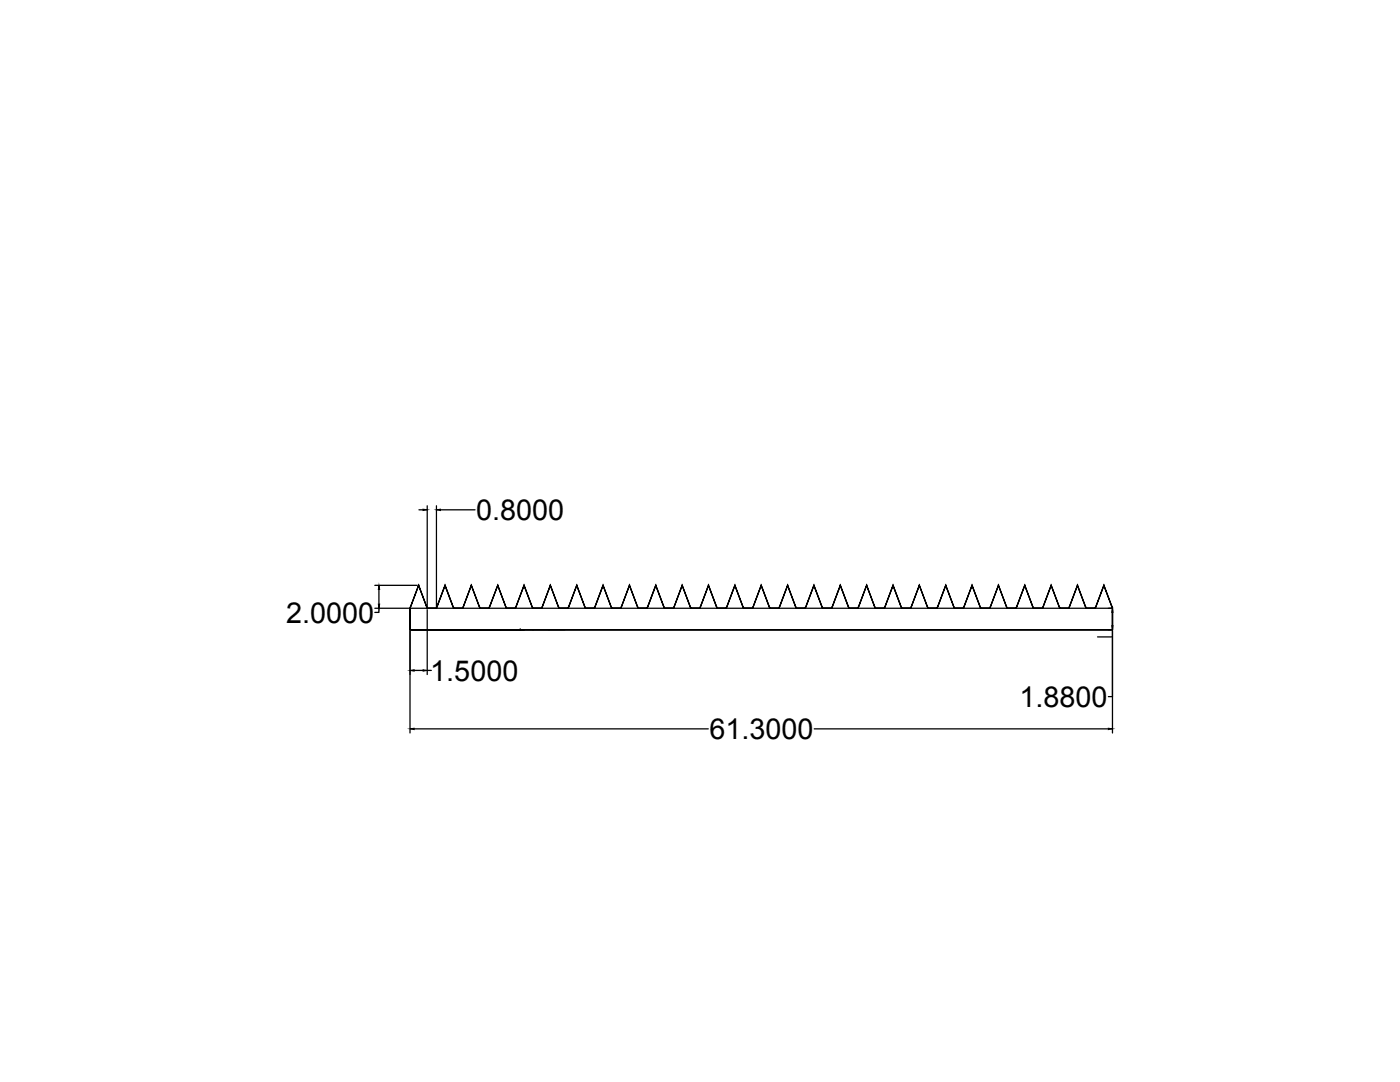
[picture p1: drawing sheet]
<svg xmlns="http://www.w3.org/2000/svg" width="279mm" height="216mm" viewBox="0 0 279 216" stroke-linecap="round" stroke-linejoin="round" font-family="sans-serif">
<defs><g id="words">
<g font-size="5.8">
<text x="95" y="103.8">0.8000</text>
<text x="57.1" y="124.2">2.0000</text>
<text x="85.9" y="135.8">1.5000</text>
<text x="203.5" y="141">1.8800</text>
<text x="141.6" y="147.5">61.3000</text>
</g>
</g></defs>
<!-- layer: 0 -->
<g fill="none" stroke="#000" stroke-width=".25">
<path d="M74.8 116.8h8.5M75.6 117.6v2.9M83.5 116.8l-1.7 4.6v4.3h140.2v-4.3l-1.7-4.6 1.7 4.6v4.3h-140.2v-4.3l1.7-4.6 1.8 4.6h1.8l1.7-4.6 1.7 4.6h1.9l1.7-4.6 1.7 4.6h1.8l1.7-4.6 1.7 4.6h1.9l1.7-4.6 1.7 4.6h1.8l1.7-4.6 1.7 4.6h1.9l1.7-4.6 1.7 4.6h1.8l1.8-4.6 1.7 4.6h1.8l1.7-4.6 1.7 4.6h1.9l1.7-4.6 1.7 4.6h1.8l1.7-4.6 1.8 4.6h1.8l1.7-4.6 1.7 4.6h1.8l1.8-4.6 1.7 4.6h1.8l1.7-4.6 1.7 4.6h1.9l1.7-4.6 1.7 4.6h1.8l1.7-4.6 1.7 4.6h1.9l1.7-4.6 1.7 4.6h1.8l1.8-4.6 1.7 4.6h1.8l1.7-4.6 1.7 4.6h1.9l1.7-4.6 1.7 4.6h1.8l1.7-4.6 1.8 4.6h1.8l1.7-4.6 1.7 4.6h1.8l1.8-4.6 1.7 4.6h1.8l1.7-4.6 1.7 4.6h1.9l1.7-4.6 1.7 4.6h1.8l1.7-4.6 1.7 4.6h1.9l1.7-4.6-1.7 4.6h-1.9l-1.7-4.6-1.7 4.6h-1.8l-1.7-4.6-1.7 4.6h-1.9l-1.7-4.6-1.7 4.6h-1.8l-1.7-4.6-1.8 4.6h-1.8l-1.7-4.6-1.7 4.6h-1.8l-1.8-4.6-1.7 4.6h-1.8l-1.7-4.6-1.7 4.6h-1.9l-1.7-4.6-1.7 4.6h-1.8l-1.7-4.6-1.8 4.6h-1.8l-1.7-4.6-1.7 4.6h-1.9l-1.7-4.6-1.7 4.6h-1.8l-1.7-4.6-1.7 4.6h-1.9l-1.7-4.6-1.7 4.6h-1.8l-1.7-4.6-1.8 4.6h-1.8l-1.7-4.6-1.7 4.6h-1.8l-1.8-4.6-1.7 4.6h-1.8l-1.7-4.6-1.7 4.6h-1.9l-1.7-4.6-1.7 4.6h-1.8l-1.7-4.6-1.8 4.6h-1.8l-1.7-4.6-1.7 4.6h-1.9l-1.7-4.6-1.7 4.6h-1.8l-1.7-4.6-1.7 4.6h-1.9l-1.7-4.6-1.7 4.6h-1.8l-1.7-4.6-1.7 4.6h-1.9l-1.7-4.6-1.7 4.6h-1.8zM83.5 116.8h.1M83.6 101.7h.8M85.3 100.9v20.2M87.1 100.9v20.2M87.9 101.7h6.9M88.8 116.8h.1M94.1 116.8h.1M99.3 116.8h.1M104.6 116.8h.1"/>
<path d="M109.8 116.8h.1M115.1 116.8h.1M120.4 116.8h.1M125.6 116.8h.1M130.9 116.8h.1M136.1 116.8h.1M141.4 116.8h.1M146.7 116.8h.1M151.9 116.8h.1M157.2 116.8h.1M162.4 116.8h.1M167.7 116.8h.1"/>
<path d="M173 116.8h.1M178.2 116.8h.1M183.5 116.8h.1M188.7 116.8h.1M194 116.8h.1M199.3 116.8h.1M204.5 116.8h.1M209.8 116.8h.1M215 116.8h.1M220.3 116.8h.1M74.8 121.4h6.8M75.6 121.4v.8h-.8"/>
<path d="M81.8 125.7h.1M81.8 121.4h.1M81.8 121.4h140.2M81.8 121.6v24.7M82.1 125.7h22.5h-22.5M82.7 133.8h1.7M85.3 121.4h.1M85.3 121.6v13M85.3 133.8h.8M87.1 121.4h.1M90.5 121.4h.1M92.4 121.4h.1"/>
<path d="M95.8 121.4h.1M97.6 121.4h.1M101 121.4h.1M102.9 121.4h.1M103.8 125.7h.1M106.3 121.4h.1M108.1 121.4h.1M111.5 121.4h.1M113.4 121.4h.1M116.8 121.4h.1M118.6 121.4h.1M122.1 121.4h.1"/>
<path d="M123.9 121.4h.1M127.3 121.4h.1M129.2 121.4h.1M132.6 121.4h.1M134.4 121.4h.1M137.9 121.4h.1M139.7 121.4h.1M143.1 121.4h.1M144.9 121.4h.1M148.4 121.4h.1M150.2 121.4h.1M153.6 121.4h.1"/>
<path d="M155.5 121.4h.1M158.9 121.4h.1M160.7 121.4h.1M164.1 121.4h.1M166 121.4h.1M169.4 121.4h.1M171.2 121.4h.1M174.7 121.4h.1M176.5 121.4h.1M179.9 121.4h.1M181.8 121.4h.1M185.2 121.4h.1"/>
<path d="M187 121.4h.1M190.5 121.4h.1M192.3 121.4h.1M195.7 121.4h.1M197.5 121.4h.1M201 121.4h.1M202.8 121.4h.1M206.2 121.4h.1M208.1 121.4h.1M211.5 121.4h.1M213.3 121.4h.1M216.7 121.4h.1"/>
<path d="M218.6 121.4h.1M219 127.1h3M221.2 125.7h.5M222 125.7h.1M222 121.4h.1M222 125.7v13.3h-.8M222 122.2v2.6M222 125.9v20.4M82.7 145.4h58.7M162.5 145.4h58.7"/>
</g>
<g fill="#000" stroke="#000" stroke-width=".2">
<path d="M75.6 116.8l.2 .8h-.3zM84.4 101.6l.9 .1-.9 .2zM87.1 101.7l.8-.1v.3zM75.5 120.5h.3l-.2 .9zM81.8 133.8l.9-.2v.3zM84.4 133.6l.9 .2-.9 .1zM222 121.4l.1 .8h-.2zM221.9 124.8h.2l-.1 .9zM81.8 145.4l.9-.1v.3zM221.2 145.3l.8 .1-.8 .2z"/>
<path d="M103.7 125.7h.3zM103.7 125.7h.3z"/>
</g>
<path d="M95.1 125.7h3.2zM98.3 125.7h1.6zM99.9 125.7h3.2zM103.1 125.7h3.2zM106.3 125.7h3.2zM109.5 125.7h3.2z" fill="#000" stroke="#000" stroke-width=".25"/>
<use href="#words"/>
</svg>
